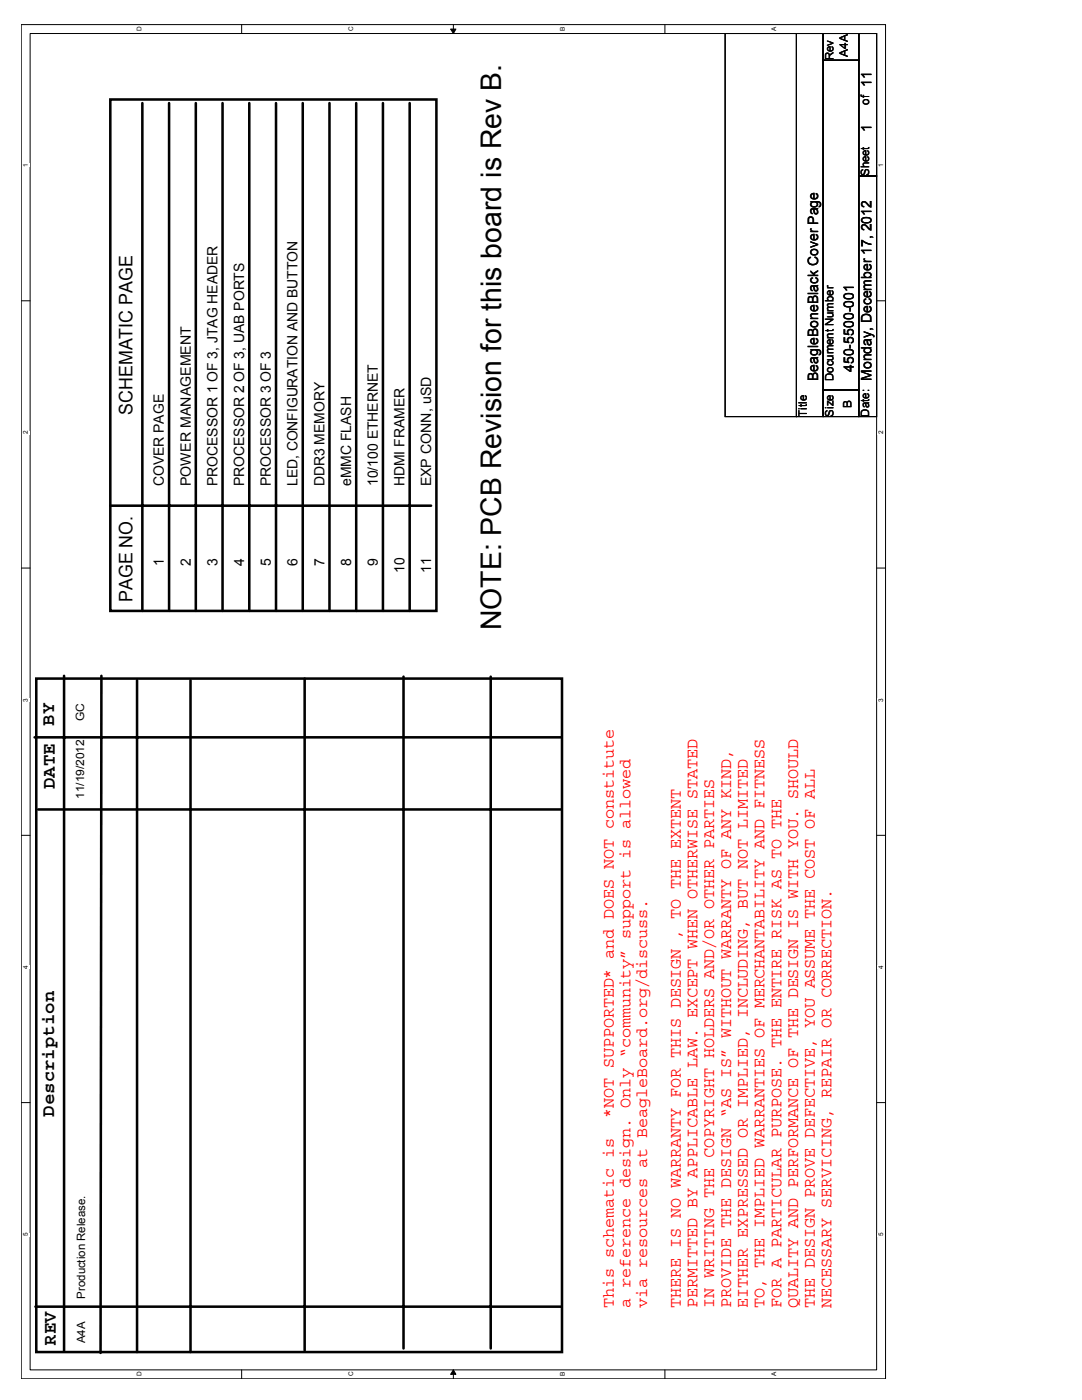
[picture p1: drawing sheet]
<svg xmlns="http://www.w3.org/2000/svg" width="216mm" height="279mm" viewBox="0 0 216 279" stroke-linecap="round" stroke-linejoin="round" font-family="sans-serif">
<defs><g id="words">
<text font-size="5.7" x="100" y="125.8" transform="rotate(-90 100 125.8)">NOTE: PCB Revision for this board is Rev B.</text>
<g font-size="3.7">
<text x="26.4" y="82.8" transform="rotate(-90 26.4 82.8)">SCHEMATIC PAGE</text>
<text x="26.4" y="120.1" transform="rotate(-90 26.4 120.1)">PAGE NO.</text>
<text x="10.8" y="144.8" transform="rotate(-90 10.8 144.8)">BY</text>
<text x="11" y="157.5" transform="rotate(-90 11 157.5)">DATE</text>
<text x="10.8" y="222.9" transform="rotate(-90 10.8 222.9)">Description</text>
<text x="11.1" y="268.6" transform="rotate(-90 11.1 268.6)">REV</text>
</g>
<g font-size="3.3" fill="#f00">
<text x="122.5" y="223.1" transform="rotate(-90 122.5 223.1)">*NOT SUPPORTED* and DOES NOT constitute</text>
<text x="122.5" y="260.9" transform="rotate(-90 122.5 260.9)">This schematic is</text>
<text x="125.8" y="260.9" transform="rotate(-90 125.8 260.9)">a reference design. Only “community” support is allowed</text>
<text x="129.2" y="260.9" transform="rotate(-90 129.2 260.9)">via resources at BeagleBoard.org/discuss.</text>
<text x="135.8" y="260.9" transform="rotate(-90 135.8 260.9)">THERE IS NO WARRANTY FOR THIS DESIGN , TO THE EXTENT</text>
<text x="139.2" y="260.9" transform="rotate(-90 139.2 260.9)">PERMITTED BY APPLICABLE LAW. EXCEPT WHEN OTHERWISE STATED</text>
<text x="142.5" y="260.9" transform="rotate(-90 142.5 260.9)">IN WRITING THE COPYRIGHT HOLDERS AND/OR OTHER PARTIES</text>
<text x="145.9" y="260.9" transform="rotate(-90 145.9 260.9)">PROVIDE THE DESIGN “AS IS” WITHOUT WARRANTY OF ANY KIND,</text>
<text x="149.2" y="260.9" transform="rotate(-90 149.2 260.9)">EITHER EXPRESSED OR IMPLIED, INCLUDING, BUT NOT LIMITED</text>
<text x="152.6" y="260.9" transform="rotate(-90 152.6 260.9)">TO, THE IMPLIED WARRANTIES OF MERCHANTABILITY AND FITNESS</text>
<text x="155.9" y="260.9" transform="rotate(-90 155.9 260.9)">FOR A PARTICULAR PURPOSE. THE ENTIRE RISK AS TO THE</text>
<text x="159.3" y="260.9" transform="rotate(-90 159.3 260.9)">QUALITY AND PERFORMANCE OF THE DESIGN IS WITH YOU. SHOULD</text>
<text x="162.6" y="260.9" transform="rotate(-90 162.6 260.9)">THE DESIGN PROVE DEFECTIVE, YOU ASSUME THE COST OF ALL</text>
<text x="165.9" y="260.9" transform="rotate(-90 165.9 260.9)">NECESSARY SERVICING, REPAIR OR CORRECTION.</text>
</g>
<g font-size="2.8">
<text x="173.9" y="17.4" transform="rotate(-90 173.9 17.4)">11</text>
<text x="173.9" y="26.2" transform="rotate(-90 173.9 26.2)">1</text>
<text x="163.2" y="76" transform="rotate(-90 163.2 76)">BeagleBoneBlack Cover Page</text>
<text x="170.3" y="74.3" transform="rotate(-90 170.3 74.3)">450-5500-001</text>
<text x="173.9" y="76" transform="rotate(-90 173.9 76)">Monday, December 17, 2012</text>
<text x="32.7" y="97" transform="rotate(-90 32.7 97)">COVER PAGE</text>
<text x="38.1" y="97" transform="rotate(-90 38.1 97)">POWER MANAGEMENT</text>
<text x="43.4" y="97" transform="rotate(-90 43.4 97)">PROCESSOR 1 OF 3, JTAG HEADER</text>
<text x="48.7" y="97" transform="rotate(-90 48.7 97)">PROCESSOR 2 OF 3, UAB PORTS</text>
<text x="54.1" y="97" transform="rotate(-90 54.1 97)">PROCESSOR 3 OF 3</text>
<text x="59.4" y="97" transform="rotate(-90 59.4 97)">LED, CONFIGURATION AND BUTTON</text>
<text x="64.7" y="97" transform="rotate(-90 64.7 97)">DDR3 MEMORY</text>
<text x="70.1" y="97" transform="rotate(-90 70.1 97)">eMMC FLASH</text>
<text x="75.4" y="97" transform="rotate(-90 75.4 97)">10/100 ETHERNET</text>
<text x="80.7" y="97" transform="rotate(-90 80.7 97)">HDMI FRAMER</text>
<text x="86.1" y="97" transform="rotate(-90 86.1 97)">EXP CONN, uSD</text>
<text x="32.7" y="113" transform="rotate(-90 32.7 113)">1</text>
<text x="38.1" y="113" transform="rotate(-90 38.1 113)">2</text>
<text x="43.4" y="113" transform="rotate(-90 43.4 113)">3</text>
<text x="48.7" y="113" transform="rotate(-90 48.7 113)">4</text>
<text x="54.1" y="113" transform="rotate(-90 54.1 113)">5</text>
<text x="59.4" y="113" transform="rotate(-90 59.4 113)">6</text>
<text x="64.7" y="113" transform="rotate(-90 64.7 113)">7</text>
<text x="70.1" y="113" transform="rotate(-90 70.1 113)">8</text>
<text x="75.4" y="113" transform="rotate(-90 75.4 113)">9</text>
<text x="80.7" y="114.3" transform="rotate(-90 80.7 114.3)">10</text>
<text x="86.1" y="114.3" transform="rotate(-90 86.1 114.3)">11</text>
</g>
<g font-size="2.3">
<text x="169.2" y="11.3" transform="rotate(-90 169.2 11.3)">A4A</text>
<text x="166.3" y="12" transform="rotate(-90 166.3 12)">Rev</text>
<text x="173.4" y="20.9" transform="rotate(-90 173.4 20.9)">of</text>
<text x="173.4" y="35.1" transform="rotate(-90 173.4 35.1)">Sheet</text>
<text x="166.3" y="76" transform="rotate(-90 166.3 76)">Document Number</text>
<text x="161" y="83.1" transform="rotate(-90 161 83.1)">Title</text>
<text x="166.3" y="83.1" transform="rotate(-90 166.3 83.1)">Size</text>
<text x="169.9" y="81.4" transform="rotate(-90 169.9 81.4)">B</text>
<text x="173.4" y="83.1" transform="rotate(-90 173.4 83.1)">Date:</text>
<text x="16.8" y="143.9" transform="rotate(-90 16.8 143.9)">GC</text>
<text x="16.8" y="159.4" transform="rotate(-90 16.8 159.4)">11/19/2012</text>
<text x="17" y="259.2" transform="rotate(-90 17 259.2)">Production Release.</text>
<text x="17" y="268.1" transform="rotate(-90 17 268.1)">A4A</text>
</g>
<g font-size="1.3">
<text x="28.2" y="6.2" transform="rotate(-90 28.2 6.2)">D</text>
<text x="70.4" y="6.2" transform="rotate(-90 70.4 6.2)">C</text>
<text x="112.7" y="6.2" transform="rotate(-90 112.7 6.2)">B</text>
<text x="154.9" y="6.2" transform="rotate(-90 154.9 6.2)">A</text>
<text x="5.5" y="33.4" transform="rotate(-90 5.5 33.4)">1</text>
<text x="176.2" y="33.4" transform="rotate(-90 176.2 33.4)">1</text>
<text x="5.5" y="86.7" transform="rotate(-90 5.5 86.7)">2</text>
<text x="176.2" y="86.7" transform="rotate(-90 176.2 86.7)">2</text>
<text x="5.5" y="140" transform="rotate(-90 5.5 140)">3</text>
<text x="176.2" y="140" transform="rotate(-90 176.2 140)">3</text>
<text x="5.5" y="193.4" transform="rotate(-90 5.5 193.4)">4</text>
<text x="176.2" y="193.4" transform="rotate(-90 176.2 193.4)">4</text>
<text x="5.5" y="246.7" transform="rotate(-90 5.5 246.7)">5</text>
<text x="176.2" y="246.7" transform="rotate(-90 176.2 246.7)">5</text>
<text x="28.2" y="274.7" transform="rotate(-90 28.2 274.7)">D</text>
<text x="70.4" y="274.7" transform="rotate(-90 70.4 274.7)">C</text>
<text x="112.7" y="274.7" transform="rotate(-90 112.7 274.7)">B</text>
<text x="154.9" y="274.7" transform="rotate(-90 154.9 274.7)">A</text>
</g>
</g></defs>
<path d="M4.2 4.9h172.5v270.3h-172.5zM6 6.7h168.9v266.7h-168.9z" fill="none" stroke="#000" stroke-width=".2"/>
<g fill="#fff">
<path d="M4.4 246h1.4v.7h-1.4z"/>
<path d="M175.1 246h1.4v.7h-1.4z"/>
</g>
<path d="M4.2 220h1.8M174.9 220h1.8" fill="none" stroke="#000" stroke-width=".2"/>
<g fill="#fff">
<path d="M4.4 192.7h1.4v.7h-1.4z"/>
<path d="M175.1 192.7h1.4v.7h-1.4z"/>
</g>
<path d="M4.2 166.7h1.8M174.9 166.7h1.8" fill="none" stroke="#000" stroke-width=".2"/>
<g fill="#fff">
<path d="M4.4 139.4h1.4v.6h-1.4z"/>
<path d="M175.1 139.4h1.4v.6h-1.4z"/>
</g>
<path d="M4.2 113.4h1.8M174.9 113.4h1.8" fill="none" stroke="#000" stroke-width=".2"/>
<g fill="#fff">
<path d="M4.4 86h1.4v.7h-1.4z"/>
<path d="M175.1 86h1.4v.7h-1.4z"/>
</g>
<path d="M4.2 60h1.8M174.9 60h1.8" fill="none" stroke="#000" stroke-width=".2"/>
<g fill="#fff">
<path d="M4.4 32.7h1.4v.7h-1.4z"/>
<path d="M175.1 32.7h1.4v.7h-1.4z"/>
<path d="M27.1 273.8h1.4v.9h-1.4z"/>
<path d="M27.1 5.3h1.4v.9h-1.4z"/>
<path d="M69.3 273.8h1.4v.9h-1.4z"/>
<path d="M69.3 5.3h1.4v.9h-1.4z"/>
</g>
<path d="M48.2 4.9v1.8M48.2 273.4v1.8" fill="none" stroke="#000" stroke-width=".2"/>
<g fill="#fff">
<path d="M111.5 273.9h1.4v.8h-1.4z"/>
<path d="M111.5 5.4h1.4v.8h-1.4z"/>
</g>
<path d="M90.5 4.9v1.8M90.5 273.4v1.8" fill="none" stroke="#000" stroke-width=".2"/>
<path d="M89.9 5.8h1.1l-.5 .9zM90.5 273.4l.5 .9h-1.1z" fill="#000" stroke="#000" stroke-width=".2"/>
<g fill="#fff">
<path d="M153.8 273.9h1.4v.8h-1.4z"/>
<path d="M153.8 5.4h1.4v.8h-1.4z"/>
</g>
<path d="M132.7 4.9v1.8M144.7 6.7h14.2v76.4h-14.2zM158.9 6.7h5.4v76.4h-5.4zM164.3 12h7.1v65.8h-7.1zM164.3 6.7h7.1v5.3h-7.1zM171.4 6.7h3.5v28.4h-3.5zM171.4 35.1h3.5v48h-3.5zM164.3 77.8h7.1v5.3h-7.1zM132.7 273.4v1.8" fill="none" stroke="#000" stroke-width=".2"/>
<g fill="none" stroke="#000" stroke-width=".51">
<path d="M22 19.9h65.1v102h-65.1zM28.4 20.6v101.3M33.7 20.6v101.3M39.1 20.6v101.3M44.4 20.6v101.3M49.7 20.6v101.3M55.1 20.6v101.3M60.4 20.6v101.3M65.7 20.6v101.3M71.1 20.6v101.3M76.4 20.6v101.3M81.7 20.6v101.3"/>
<path d="M22 100.9h64M7.2 135.4h104.9v134.4h-104.9zM12.8 134.9v134.8M20.2 134.9l-.1 135.1M27.3 135.8v134M38 135.8v134M60.8 135.4v134.1M80.5 135v134.1M97.9 135v134.1M6.9 147.2h105.1M7.6 161.5h104.4M7.1 260.8h104.9"/>
</g>
<use href="#words"/>
</svg>
